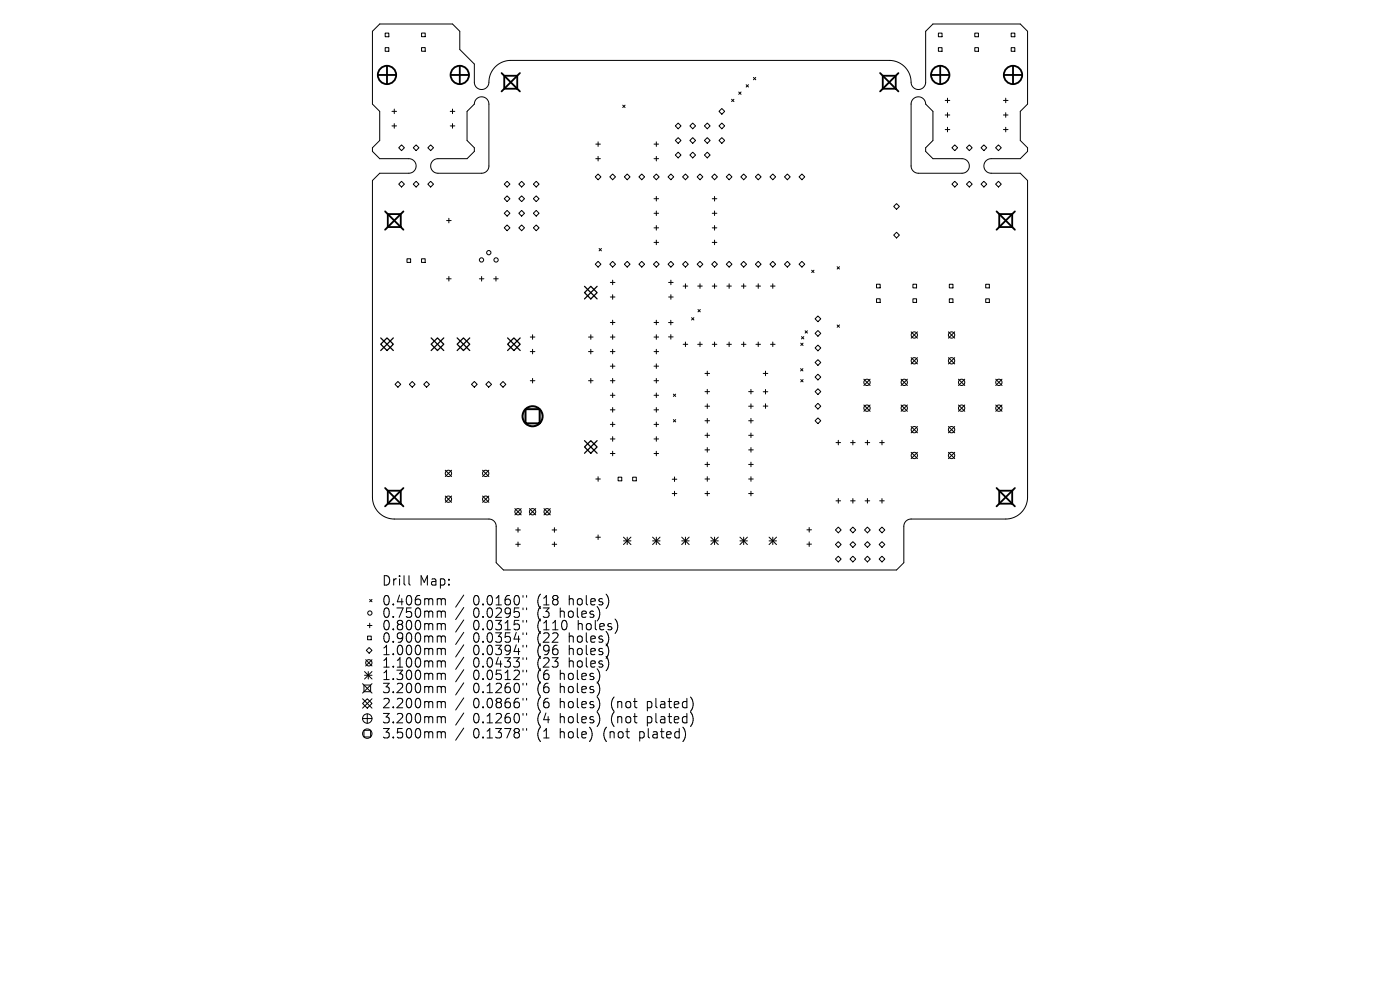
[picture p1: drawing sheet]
<svg xmlns="http://www.w3.org/2000/svg" width="297mm" height="210mm" viewBox="0 0 297 210" stroke-linecap="round" stroke-linejoin="round" font-family="sans-serif">
<defs><g id="words">
<g font-size="2.8">
<text x="80.9" y="124.5">Drill</text>
<text x="88.9" y="124.5">Map:</text>
<text x="80.9" y="128.7">0.406mm</text>
<text x="80.9" y="131.3">0.750mm</text>
<text x="100.4" y="128.7">0.0160&quot;</text>
<text x="100.4" y="131.3">0.0295&quot;</text>
<text x="114.1" y="128.7">(18</text>
<text x="114.1" y="131.3">(3</text>
<text x="119.1" y="131.3">holes)</text>
<text x="121" y="128.7">holes)</text>
<text x="80.9" y="134">0.800mm</text>
<text x="80.9" y="136.6">0.900mm</text>
<text x="100.4" y="134">0.0315&quot;</text>
<text x="100.4" y="136.6">0.0354&quot;</text>
<text x="114.1" y="134">(110</text>
<text x="114.1" y="136.6">(22</text>
<text x="121" y="136.6">holes)</text>
<text x="122.9" y="134">holes)</text>
<text x="80.9" y="139.3">1.000mm</text>
<text x="80.9" y="141.9">1.100mm</text>
<text x="100.4" y="139.3">0.0394&quot;</text>
<text x="100.4" y="141.9">0.0433&quot;</text>
<text x="114.1" y="139.3">(96</text>
<text x="114.1" y="141.9">(23</text>
<text x="121" y="139.3">holes)</text>
<text x="121" y="141.9">holes)</text>
<text x="80.9" y="144.5">1.300mm</text>
<text x="80.9" y="147.3">3.200mm</text>
<text x="100.4" y="144.5">0.0512&quot;</text>
<text x="100.4" y="147.3">0.1260&quot;</text>
<text x="114.1" y="144.5">(6</text>
<text x="114.1" y="147.3">(6</text>
<text x="119.1" y="144.5">holes)</text>
<text x="119.1" y="147.3">holes)</text>
<text x="80.9" y="150.5">2.200mm</text>
<text x="80.9" y="153.7">3.200mm</text>
<text x="100.4" y="150.5">0.0866&quot;</text>
<text x="100.4" y="153.7">0.1260&quot;</text>
<text x="114.1" y="150.5">(6</text>
<text x="114.1" y="153.7">(4</text>
<text x="119.1" y="150.5">holes)</text>
<text x="119.1" y="153.7">holes)</text>
<text x="130.1" y="150.5">(not</text>
<text x="130.1" y="153.7">(not</text>
<text x="137.9" y="150.5">plated)</text>
<text x="137.9" y="153.7">plated)</text>
<text x="80.9" y="156.9">3.500mm</text>
<text x="100.4" y="156.9">0.1378&quot;</text>
<text x="114.1" y="156.9">(1</text>
<text x="119.1" y="156.9">hole)</text>
<text x="128.5" y="156.9">(not</text>
<text x="136.3" y="156.9">plated)</text>
</g>
</g></defs>
<g fill="none" stroke="#000" stroke-width=".21">
<path d="M79 6.6l1.6-1.5h15.4l1.5 1.5v3.9l3.1 3.1v3.8a1.54 1.54 0 0 0 1.6 1.6 1.54 1.54 0 0 0 1.5-1.6 4.6 4.6 0 0 1 4.7-4.6h80.3a4.8 4.8 0 0 1 4.7 5.2 1.54 1.54 0 0 0 1.7 1 1.54 1.54 0 0 0 1.3-1.6v-10.8l1.5-1.5h18.5l1.6 1.5v15.5l-1.6 1.5v6.2l1.6 1.5v.8l-1.6 1.6h-6.1a1.54 1.54 0 0 0-1.6 1.5 1.54 1.54 0 0 0 1.6 1.5h6.1l1.6 1.6v67.2a4.6 4.6 0 0 1-4.6 4.6h-20.1a1.54 1.54 0 0 0-1.6 1.5v7.8l-1.5 1.5h-83.4l-1.5-1.5v-7.8a1.54 1.54 0 0 0-1.6-1.5h-20.1a4.6 4.6 0 0 1-4.6-4.6v-67.2l1.6-1.6h6.1a1.54 1.54 0 0 0 1.6-1.5 1.54 1.54 0 0 0-1.6-1.5h-6.1l-1.6-1.6v-.8l1.6-1.5v-6.2l-1.6-1.5zM81.7 7h.8v.8h-.8zM81.7 10.1h.8v.8h-.8zM89.4 7h.8v.8h-.8zM89.4 10.1h.8v.8h-.8zM156.7 19.5l.5 .5M157.2 19.5l-.5 .5M158.3 18l.5 .5M158.8 18l-.5 .5M159.8 16.4l.5 .5M160.3 16.4l-.5 .5M199.1 7h.7v.8h-.7z"/>
<path d="M199.1 10.1h.7v.8h-.7zM206.8 7h.8v.8h-.8zM206.8 10.1h.8v.8h-.8zM214.5 7h.8v.8h-.8zM214.5 10.1h.8v.8h-.8zM83.2 23.6h.9M83.2 26.7h.9M83.6 23.1v1M83.6 26.2v1M84.6 31.3l.6-.6 .6 .6-.6 .7zM84.6 39.1l.6-.6 .6 .6-.6 .6zM87.7 31.3l.6-.6 .6 .6-.6 .7z"/>
<path d="M88.3 38.5l.6 .6-.6 .6-.6-.6zM90.8 31.3l.6-.6 .6 .6-.6 .7zM90.8 39.1l.6-.6 .6 .6-.6 .6zM95.5 23.6h1M95.5 26.7h1M96 23.1v1M96 26.2v1M101.1 21a1.54 1.54 0 0 1 1.7-.3 1.54 1.54 0 0 1 .9 1.4v13.1a1.54 1.54 0 0 1-1.5 1.5h-9.3a1.54 1.54 0 0 1-1.5-1.5 1.54 1.54 0 0 1 1.5-1.5h6.2l1.5-1.6v-.8l-1.5-1.5v-6.2l1.5-1.5 .1-.5zM107 39.1l.6-.6 .6 .6-.6 .6zM110.7 38.5l.6 .6-.6 .6-.6-.6zM113.1 39.1l.7-.6 .6 .6-.6 .6zM126.3 37.5l.6-.6 .6 .6-.6 .6z"/>
<path d="M126.4 33.7h1M126.4 30.6h1M126.9 30.1v1M126.9 33.2v.9M129.4 37.5l.6-.6 .6 .6-.6 .6zM132.1 22.3l.5 .5M132.5 37.5l.6-.6 .6 .6-.6 .6zM132.6 22.3l-.5 .5M135.5 37.5l.6-.6 .7 .6-.7 .6zM138.6 37.5l.6-.6 .6 .6-.6 .6zM138.7 33.7h1M138.7 30.6h1"/>
<path d="M139.2 30.1v1M139.2 33.2v.9M141.7 37.5l.6-.6 .6 .6-.6 .6zM143.3 26.7l.6-.6 .6 .6-.6 .6zM143.3 29.8l.6-.6 .6 .6-.6 .6zM143.3 32.9l.6-.6 .6 .6-.6 .6zM144.8 37.5l.6-.6 .6 .6-.6 .6zM146.3 32.9l.7-.6 .6 .6-.6 .6zM147 26.1l.6 .6-.6 .6-.7-.6zM147 29.2l.6 .6-.6 .6-.7-.6zM147.9 37.5l.6-.6 .6 .6-.6 .6zM149.4 26.7l.6-.6 .7 .6-.7 .6z"/>
<path d="M149.4 32.9l.6-.6 .7 .6-.7 .6zM150 29.2l.7 .6-.7 .6-.6-.6zM151 37.5l.6-.6 .6 .6-.6 .6zM153.1 23l.6 .6-.6 .6-.6-.6zM153.1 26.1l.6 .6-.6 .6-.6-.6zM153.1 29.2l.6 .6-.6 .6-.6-.6zM154.1 37.5l.6-.6 .6 .6-.6 .6zM155.2 21.1l.5 .5M155.7 21.1l-.5 .5M157.2 37.5l.6-.6 .6 .6-.6 .6zM160.2 37.5l.7-.6 .6 .6-.6 .6zM163.3 37.5l.6-.6 .7 .6-.7 .6z"/>
<path d="M166.4 37.5l.6-.6 .6 .6-.6 .6zM169.5 37.5l.6-.6 .6 .6-.6 .6zM193.7 21a1.54 1.54 0 0 1 1.7-.3 1.54 1.54 0 0 1 1 1.4l1.5 1.5v6.2l-1.5 1.5v.8l1.5 1.6h6.2a1.54 1.54 0 0 1 1.5 1.5 1.54 1.54 0 0 1-1.5 1.5h-9.3a1.54 1.54 0 0 1-1.5-1.5v-13.1l.1-.5zM200.5 21.3h1M200.5 24.4h1M200.5 27.5h1M201 20.8v1M201 23.9v1M201 27v1M201.9 31.3l.7-.6 .6 .6-.6 .7zM201.9 39.1l.7-.6 .6 .6-.6 .6zM205.6 30.7l.6 .6-.6 .7-.6-.7z"/>
<path d="M205.6 38.5l.6 .6-.6 .6-.6-.6zM208.1 31.3l.6-.6 .6 .6-.6 .7zM208.1 39.1l.6-.6 .6 .6-.6 .6zM211.8 30.7l.6 .6-.6 .7-.6-.7zM211.8 38.5l.6 .6-.6 .6-.6-.6zM212.9 21.3h.9M212.9 24.4h.9M212.9 27.5h.9M213.4 20.8v1M213.4 23.9v1M213.4 27v1M86.3 54.9h.8v.8h-.8z"/>
<path d="M89.4 54.9h.8v.8h-.8zM94.7 46.8h1M94.7 59.1h1M95.2 46.3v1M95.2 58.7v.9M101.7 59.1h1M102.2 58.7v.9M104.7 59.1h1M105.2 58.7v.9M107 42.2l.6-.7 .6 .7-.6 .6zM107 48.3l.6-.6 .6 .6-.6 .6zM107.6 44.6l.6 .6-.6 .7-.6-.7z"/>
<path d="M110.1 48.3l.6-.6 .6 .6-.6 .6zM110.7 41.5l.6 .7-.6 .6-.6-.6zM110.7 44.6l.6 .6-.6 .7-.6-.7zM113.1 42.2l.7-.7 .6 .7-.6 .6zM113.1 45.2l.7-.6 .6 .6-.6 .7zM113.1 48.3l.7-.6 .6 .6-.6 .6zM126.3 56.1l.6-.7 .6 .7-.6 .6zM127.1 52.7l.5 .5M127.6 52.7l-.5 .5M129.4 56.1l.6-.7 .6 .7-.6 .6zM129.5 59.9h1M130 59.4v1"/>
<path d="M132.5 56.1l.6-.7 .6 .7-.6 .6zM135.5 56.1l.6-.7 .7 .7-.7 .6zM138.6 56.1l.6-.7 .6 .7-.6 .6zM138.7 42.2h1M138.7 45.2h1M138.7 48.3h1M138.7 51.4h1M139.2 41.7v.9M139.2 44.8v.9M139.2 47.8v1M139.2 50.9v1M141.7 56.1l.6-.7 .6 .7-.6 .6z"/>
<path d="M141.8 59.9h1M142.3 59.4v1M144.8 56.1l.6-.7 .6 .7-.6 .6zM147.9 56.1l.6-.7 .6 .7-.6 .6zM151.1 42.2h1M151.1 45.2h1M151.1 48.3h1M151.1 51.4h1M151.6 55.4l.6 .7-.6 .6-.6-.6zM151.6 41.7v.9M151.6 44.8v.9M151.6 47.8v1"/>
<path d="M151.6 50.9v1M154.1 56.1l.6-.7 .6 .7-.6 .6zM157.2 56.1l.6-.7 .6 .7-.6 .6zM160.2 56.1l.7-.7 .6 .7-.6 .6zM163.9 55.4l.7 .7-.7 .6-.6-.6zM166.4 56.1l.6-.7 .6 .7-.6 .6zM169.5 56.1l.6-.7 .6 .7-.6 .6zM172.2 57.3l.5 .5M172.7 57.3l-.5 .5M177.6 56.6l.5 .5M178.1 56.6l-.5 .5M189.6 43.8l.6-.6 .6 .6-.6 .6z"/>
<path d="M189.6 49.9l.6-.6 .6 .6-.6 .6zM112.5 71.5h1M112.5 74.6h1M113 71v1M113 74.1v1M124.9 71.5h.9M124.9 74.6h.9M125.3 71v1M125.3 74.1v1M129.5 71.5h1M129.5 74.6h1M129.5 63h1"/>
<path d="M129.5 68.4h1M129.5 77.7h1M130 62.5v1M130 67.9v1M130 71v1M130 74.1v1M130 77.2v1M138.7 71.5h1M138.7 74.6h1M138.7 68.4h1M138.7 77.7h1M139.2 67.9v1"/>
<path d="M139.2 71v1M139.2 74.1v1M139.2 77.2v1M141.8 68.4h1M141.8 71.5h1M141.8 63h1M142.3 67.9v1M142.3 71v1M142.3 62.5v1M144.9 60.7h1M144.9 73h1M145.4 60.2v1"/>
<path d="M145.4 72.6v.9M146.7 67.4l.5 .5M147.2 67.4l-.5 .5M148 60.7h1M148 73h1M148.1 65.7l.5 .5M148.5 60.2v1M148.5 72.6v.9M148.6 65.7l-.5 .5M149.6 79.2h.9M150 78.7v1M151.1 60.7h1"/>
<path d="M151.1 73h1M151.6 60.2v1M151.6 72.6v.9M154.2 60.7h1M154.2 73h1M154.7 60.2v1M154.7 72.6v.9M157.3 60.7h1M157.3 73h1M157.8 60.2v1M157.8 72.6v.9M160.4 60.7h.9"/>
<path d="M160.4 73h.9M160.9 60.2v1M160.9 72.6v.9M161.9 79.2h1M162.4 78.7v1M163.5 60.7h.9M163.5 73h.9M163.9 60.2v1M163.9 72.6v.9M169.8 78.2l.5 .5M169.9 72.8l.5 .5M170 71.4l.5 .5"/>
<path d="M170.3 78.2l-.5 .5M170.4 72.8l-.5 .5M170.5 71.4l-.5 .5M170.8 70.2l.5 .5M171.3 70.2l-.5 .5M172.9 67.6l.6-.6 .6 .6-.6 .6zM172.9 70.7l.6-.6 .6 .6-.6 .6zM172.9 73.8l.6-.6 .6 .6-.6 .6zM172.9 76.9l.6-.6 .6 .6-.6 .6zM172.9 80l.6-.6 .6 .6-.6 .6zM177.6 68.9l.5 .5M178.1 68.9l-.5 .5"/>
<path d="M185.9 60.3h.8v.8h-.8zM185.9 63.4h.8v.8h-.8zM193.3 70.4l1.3 1.3M193.3 75.9l1.3 1.3M193.7 60.3h.7v.8h-.7zM193.7 63.4h.7v.8h-.7zM194.6 70.4l-1.3 1.3M194.6 75.9l-1.3 1.3M201.2 70.4l1.3 1.3M201.2 75.9l1.3 1.3M201.4 60.3h.8v.8h-.8zM201.4 63.4h.8v.8h-.8z"/>
<path d="M202.5 70.4l-1.3 1.3M202.5 75.9l-1.3 1.3M209.1 60.3h.8v.8h-.8zM209.1 63.4h.8v.8h-.8zM83.8 81.5l.6-.6 .6 .6-.6 .6zM86.8 81.5l.7-.6 .6 .6-.6 .6zM89.9 81.5l.6-.6 .6 .6-.6 .6zM94.5 99.7l1.3 1.4M95.8 99.7l-1.3 1.4M100.6 80.9l.6 .6-.6 .6-.6-.6zM102.4 99.7l1.3 1.4M103.7 80.9l.6 .6-.6 .6-.6-.6z"/>
<path d="M103.7 99.7l-1.3 1.4M106.1 81.5l.6-.6 .6 .6-.6 .6zM112.5 80.8h1M113 80.3v.9M124.9 80.8h.9M125.3 80.3v.9M129.5 80.8h1M129.5 83.8h1M129.5 86.9h1M129.5 90h1M129.5 93.1h1M129.5 96.2h1"/>
<path d="M130 80.3v.9M130 83.4v.9M130 86.5v.9M130 89.5v1M130 92.6v1M130 95.7v1M138.7 80.8h1M138.7 83.8h1M138.7 86.9h1M138.7 90h1M138.7 93.1h1M138.7 96.2h1"/>
<path d="M139.2 80.3v.9M139.2 83.4v.9M139.2 86.5v.9M139.2 89.5v1M139.2 92.6v1M139.2 95.7v1M142.8 83.6l.5 .5M142.8 89l.5 .5M143.3 83.6l-.5 .5M143.3 89l-.5 .5M149.6 83.1h.9M149.6 86.2h.9"/>
<path d="M149.6 89.3h.9M149.6 92.3h.9M149.6 95.4h.9M149.6 98.5h.9M150 82.6v1M150 85.7v1M150 88.8v.9M150 91.9v.9M150 94.9v1M150 98v1M158.8 83.1h1M158.8 86.2h1"/>
<path d="M158.8 89.3h1M158.8 92.3h1M158.8 95.4h1M158.8 98.5h1M159.3 82.6v1M159.3 85.7v1M159.3 88.8v.9M159.3 91.9v.9M159.3 94.9v1M159.3 98v1M161.9 83.1h1M161.9 86.1h1"/>
<path d="M162.4 82.6v1M162.4 85.7v.9M169.9 80.5l.5 .5M170.4 80.5l-.5 .5M172.9 83.1l.6-.6 .6 .6-.6 .6zM172.9 86.2l.6-.6 .6 .6-.6 .6zM172.9 89.3l.6-.7 .6 .7-.6 .6zM177.4 93.9h.9M177.8 93.4v1M180.4 93.9h1M180.9 93.4v1M183.3 80.4l1.3 1.4"/>
<path d="M183.3 85.9l1.3 1.3M183.5 93.9h1M184 93.4v1M184.6 80.4l-1.3 1.4M184.6 85.9l-1.3 1.3M186.6 93.9h1M187.1 93.4v1M191.2 80.4l1.3 1.4M191.2 85.9l1.3 1.3M192.5 80.4l-1.3 1.4M192.5 85.9l-1.3 1.3M193.3 90.5l1.3 1.3"/>
<path d="M193.3 95.9l1.3 1.4M194.6 90.5l-1.3 1.3M194.6 95.9l-1.3 1.4M201.2 90.5l1.3 1.3M201.2 95.9l1.3 1.4M202.5 90.5l-1.3 1.3M202.5 95.9l-1.3 1.4M203.3 80.4l1.4 1.4M203.3 85.9l1.4 1.3M204.7 80.4l-1.4 1.4M204.7 85.9l-1.4 1.3M211.2 80.4l1.4 1.4"/>
<path d="M211.2 85.9l1.4 1.3M212.6 80.4l-1.4 1.4M212.6 85.9l-1.4 1.3M94.5 105.2l1.3 1.4M95.8 105.2l-1.3 1.4M102.4 105.2l1.3 1.4M103.7 105.2l-1.3 1.4M109.2 107.9l1.4 1.3M109.4 112.4h1M109.4 115.5h1M109.9 111.9v1M109.9 115v.9"/>
<path d="M110.6 107.9l-1.4 1.3M112.3 107.9l1.4 1.3M113.7 107.9l-1.4 1.3M115.4 107.9l1.3 1.3M116.7 107.9l-1.3 1.3M117.1 112.4h1M117.1 115.5h1M117.6 111.9v1M117.6 115v.9M126.4 101.6h1M126.4 114h1M126.9 101.1v1"/>
<path d="M126.9 113.5v.9M131.1 101.2h.8v.8h-.8zM132.3 113.9l1.5 1.6M132.3 114.7h1.5M133.1 113.9v1.6M133.8 113.9l-1.5 1.6M134.2 101.2h.8v.8h-.8zM138.4 114.7h1.6M138.4 113.9l1.6 1.6M139.2 113.9v1.6M140 113.9l-1.6 1.6M142.6 101.7h1"/>
<path d="M142.6 104.7h1M143.1 101.2v.9M143.1 104.2v1M144.6 114.7h1.6M144.6 113.9l1.6 1.6M145.4 113.9v1.6M146.2 113.9l-1.6 1.6M149.6 101.6h.9M149.6 104.7h.9M150 101.1v1M150 104.2v1M150.8 114.7h1.6"/>
<path d="M150.8 113.9l1.6 1.6M151.6 113.9v1.6M152.4 113.9l-1.6 1.6M157 114.7h1.6M157 113.9l1.6 1.6M157.8 113.9v1.6M158.6 113.9l-1.6 1.6M158.8 101.6h1M158.8 104.7h1M159.3 101.1v1M159.3 104.2v1M163.2 114.7h1.5"/>
<path d="M163.2 113.9l1.5 1.6M163.9 113.9v1.6M164.7 113.9l-1.5 1.6M171.2 112.4h1M171.2 115.4h1M171.7 111.9v1M171.7 114.9v1M177.4 106.2h.9M177.8 111.8l.6 .6-.6 .6-.6-.6zM177.8 114.9l.6 .6-.6 .6-.6-.6zM177.8 118l.6 .6-.6 .6-.6-.6zM177.8 105.8v.9"/>
<path d="M180.4 106.2h1M180.9 111.8l.6 .6-.6 .6-.6-.6zM180.9 114.9l.6 .6-.6 .6-.6-.6zM180.9 118l.6 .6-.6 .6-.6-.6zM180.9 105.8v.9M183.4 112.4l.6-.6 .6 .6-.6 .6zM183.5 106.2h1M184 114.9l.6 .6-.6 .6-.6-.6zM184 118l.6 .6-.6 .6-.6-.6zM184 105.8v.9M186.6 106.2h1M187.1 111.8l.6 .6-.6 .6-.6-.6z"/>
<path d="M187.1 114.9l.6 .6-.6 .6-.6-.6zM187.1 118l.6 .6-.6 .6-.6-.6zM187.1 105.8v.9M77.6 139.9l1.3 1.4M77.9 132.7h1M78 134.9h.8v.8h-.8zM78.3 137.4l.6 .6-.6 .6-.6-.6zM78.4 127.2l.5 .5M78.4 132.2v1M78.9 127.2l-.5 .5M78.9 139.9l-1.3 1.4M86.8 122.1v1.7l.2 .3"/>
<path d="M93 127l.5 .1 .1 .2M93 129.6h.3l.3 .3M93 132.3h.3l.3 .3M93 134.9h.3l.3 .3M93 137.5l.5 .1 .1 .2M93.6 127.3l.3-.3 .5 .1 .1 1.2M93.6 127.3v1M93.6 129.9v1.1M93.6 132.6v1M93.6 135.2v1M93.6 137.8v1.1M93.6 129.9l.3-.3 .5 .1 .1 1.3"/>
<path d="M93.6 132.6l.3-.3 .5 .1 .1 1.2M93.6 135.2l.3-.3 .5 .1 .1 1.2M93.6 137.8l.3-.3 .5 .1 .1 1.3M98.4 126.2l-1.7 2.6M98.4 128.9l-1.7 2.5M98.4 131.5l-1.7 2.6M98.4 134.1l-1.7 2.6M98.4 136.8l-1.7 2.6M98.4 139.4l-1.7 2.6M111 126.3v.4M111 129v.3M111 131.6v.4"/>
<path d="M111 134.2v.4M111 136.9v.4M111 139.5v.4M111.7 126.3v.4M111.7 129v.3M111.7 131.6v.4M111.7 134.2v.4M111.7 136.9v.4M111.7 139.5v.4M76.9 149.2l1-1 1 1-1 1zM76.9 145l2 2M76.9 148.2l2 2"/>
<path d="M76.9 152.4h2M77.2 145.3h1.4v1.4h-1.4zM77.2 154.9h1.4v1.4h-1.4zM77.3 142.5l1.6 1.5M77.3 143.2h1.6M77.9 151.4v2M78.1 142.5v1.5M78.9 142.5l-1.6 1.5M78.9 145l-2 2M78.9 148.2l-2 2M93 140.2l.5 .1 .1 .2M93 142.8h.3l.3 .3"/>
<path d="M93 145.6h.3l.3 .3M93 148.8h.3l.3 .3M93 152l.5 .1 .1 .2M93 155.2l.5 .1 .1 .2M93.6 140.5v1M93.6 143.1v1.1M93.6 145.9v1M93.6 149.1v1M93.6 152.3v1M93.6 155.5v1M93.6 140.5l.3-.3 .5 .1 .1 1.2M93.6 143.1l.3-.3 .5 .1 .1 1.3"/>
<path d="M93.6 145.9l.3-.3 .5 .1 .1 1.2M93.6 149.1l.3-.3 .5 .1 .1 1.2M93.6 152.3l.3-.3 .5 .1 .1 1.2M93.6 155.5l.3-.3 .5 .1 .1 1.2M98.4 142.1l-1.7 2.5M98.4 144.8l-1.7 2.6M98.4 148l-1.7 2.6M98.4 151.2l-1.7 2.6M98.4 154.4l-1.7 2.6M111 142.2v.3M111 144.9v.4M111 148.1v.4"/>
<path d="M111 151.3v.4M111 154.5v.4M111.7 142.2v.3M111.7 144.9v.4M111.7 148.1v.4M111.7 151.3v.4M111.7 154.5v.4"/>
<circle cx="102.1" cy="55.1" r=".46"/>
<circle cx="103.7" cy="53.6" r=".46"/>
<circle cx="105.2" cy="55.1" r=".46"/>
<circle cx="194" cy="76.5" r=".67"/>
<circle cx="194" cy="71.1" r=".67"/>
<circle cx="201.9" cy="76.5" r=".67"/>
<circle cx="201.9" cy="71.1" r=".67"/>
<circle cx="183.9" cy="81.1" r=".67"/>
<circle cx="183.9" cy="86.6" r=".67"/>
<circle cx="191.8" cy="81.1" r=".67"/>
<circle cx="191.8" cy="86.6" r=".67"/>
<circle cx="194" cy="91.1" r=".67"/>
<circle cx="194" cy="96.6" r=".67"/>
<circle cx="201.9" cy="91.1" r=".67"/>
<circle cx="201.9" cy="96.6" r=".67"/>
<circle cx="204" cy="81.1" r=".67"/>
<circle cx="204" cy="86.6" r=".67"/>
<circle cx="211.9" cy="81.1" r=".67"/>
<circle cx="211.9" cy="86.6" r=".67"/>
<circle cx="95.1" cy="105.9" r=".67"/>
<circle cx="95.1" cy="100.4" r=".67"/>
<circle cx="103" cy="105.9" r=".67"/>
<circle cx="103" cy="100.4" r=".67"/>
<circle cx="109.9" cy="108.6" r=".67"/>
<circle cx="113" cy="108.6" r=".67"/>
<circle cx="116.1" cy="108.6" r=".67"/>
<circle cx="78.5" cy="130" r=".46"/>
<circle cx="77.9" cy="155.6" r="1"/>
<circle cx="77.9" cy="152.4" r="1"/>
<circle cx="78.2" cy="140.6" r=".67"/>
</g>
<g fill="none" stroke="#000" stroke-width=".39">
<path d="M80.2 15.9h3.8M82.1 14v3.8M95.6 15.9h3.9M97.5 14v3.8M106.4 15.5l3.9 3.9M107 16.1h2.7v2.7h-2.7zM110.3 15.5l-3.9 3.9M186.7 15.5l3.9 3.9M187.3 16.1h2.7v2.7h-2.7zM190.6 15.5l-3.9 3.9M197.5 15.9h3.9M199.5 14v3.8"/>
<path d="M213 15.9h3.8M214.9 14v3.8M81.7 44.8l3.9 3.9M82.3 45.4h2.7v2.8h-2.7zM85.6 44.8l-3.9 3.9M211.4 44.8l3.9 3.9M212 45.4h2.7v2.8h-2.7zM215.3 44.8l-3.9 3.9M81.7 103.5l3.9 3.9M82.3 104.1h2.7v2.7h-2.7zM85.6 103.5l-3.9 3.9M211.4 103.5l3.9 3.9"/>
<path d="M212 104.1h2.7v2.7h-2.7zM215.3 103.5l-3.9 3.9"/>
<circle cx="82.1" cy="15.9" r="1.95"/>
<circle cx="97.5" cy="15.9" r="1.95"/>
<circle cx="199.5" cy="15.9" r="1.95"/>
<circle cx="214.9" cy="15.9" r="1.95"/>
</g>
<g fill="none" stroke="#000" stroke-width=".27">
<path d="M80.8 73l1.3-1.3 1.3 1.3-1.3 1.4zM80.8 71.7l2.6 2.7M83.4 71.7l-2.6 2.7M91.5 73l1.3-1.3 1.3 1.3-1.3 1.4zM91.5 71.7l2.6 2.7M94.1 71.7l-2.6 2.7M97 71.7l2.7 2.7M98.3 71.7l1.4 1.3-1.4 1.4-1.3-1.4zM99.7 71.7l-2.7 2.7M107.7 73l1.3-1.3 1.4 1.3-1.4 1.4zM107.7 71.7l2.7 2.7M110.4 71.7l-2.7 2.7"/>
<path d="M124 62.1l1.3-1.4 1.4 1.4-1.4 1.3zM124 60.7l2.7 2.7M126.7 60.7l-2.7 2.7M124 93.5l2.7 2.7M125.3 93.5l1.4 1.3-1.4 1.4-1.3-1.4zM126.7 93.5l-2.7 2.7"/>
</g>
<g fill="none" stroke="#000" stroke-width=".43">
<path d="M111.5 86.8h3v3h-3z"/>
<circle cx="113" cy="88.3" r="2.13"/>
</g>
<use href="#words"/>
</svg>
